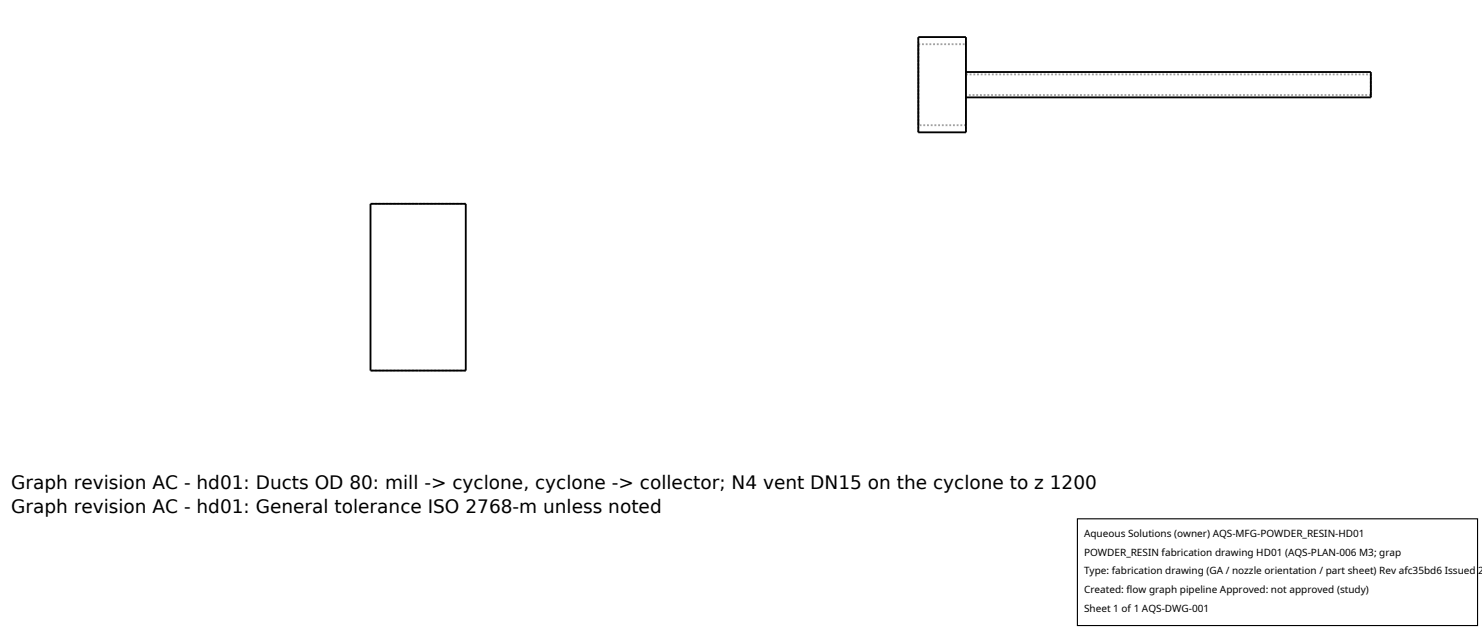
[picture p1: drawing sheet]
<svg xmlns="http://www.w3.org/2000/svg" width="212mm" height="90mm" viewBox="0 0 212 90" stroke-linecap="round" stroke-linejoin="round" font-family="sans-serif">
<defs><g id="words">
<g font-size="2.6">
<text x="1.6" y="69.8">Graph revision AC - hd01: Ducts OD 80: mill -&gt; cyclone, cyclone -&gt; collector; N4 vent DN15 on the cyclone to z 1200</text>
<text x="1.6" y="73.3">Graph revision AC - hd01: General tolerance ISO 2768-m unless noted</text>
</g>
<g font-size="1.4">
<text x="154.8" y="76.6">Aqueous Solutions (owner) AQS-MFG-POWDER_RESIN-HD01</text>
<text x="154.8" y="79.3">POWDER_RESIN fabrication drawing HD01 (AQS-PLAN-006 M3; grap</text>
<text x="154.8" y="82">Type: fabrication drawing (GA / nozzle orientation / part sheet) Rev afc35bd6 Issued 2</text>
<text x="154.8" y="84.7">Created: flow graph pipeline Approved: not approved (study)</text>
<text x="154.8" y="87.4">Sheet 1 of 1 AQS-DWG-001</text>
</g>
</g></defs>
<g fill="none" stroke="#a0a0a0" stroke-width=".26" stroke-dasharray=".3 .3" stroke-linecap="butt">
<path d="M131.2 18.9v-13.6M131.2 6.3h6.8M131.2 6.3v11.6M131.2 17.9v-11.6M138 10.3v3.6M138 13.9v-3.6M138 10.6h57.8M138 10.6v3M138 13.6v-3M138 18.9v-13.6M138 6.3v11.6M138 17.9v-11.6"/>
<path d="M138 17.9h-6.8M195.8 13.9v-3.6M195.8 10.6v3M195.8 13.6v-3M195.8 13.6h-57.8M66.5 29.1h-13.6M66.5 52.9h-13.6"/>
</g>
<path d="M131.2 5.3h6.8v13.6h-6.8zM138 10.3h57.8v3.6h-57.8M52.9 29.1h13.6v23.8h-13.6z" fill="none" stroke="#000" stroke-width=".26"/>
<path d="M153.9 74.1h57.1v15.2h-57.1z" fill="#fff" stroke="#000" stroke-width=".16"/>
<use href="#words"/>
</svg>
